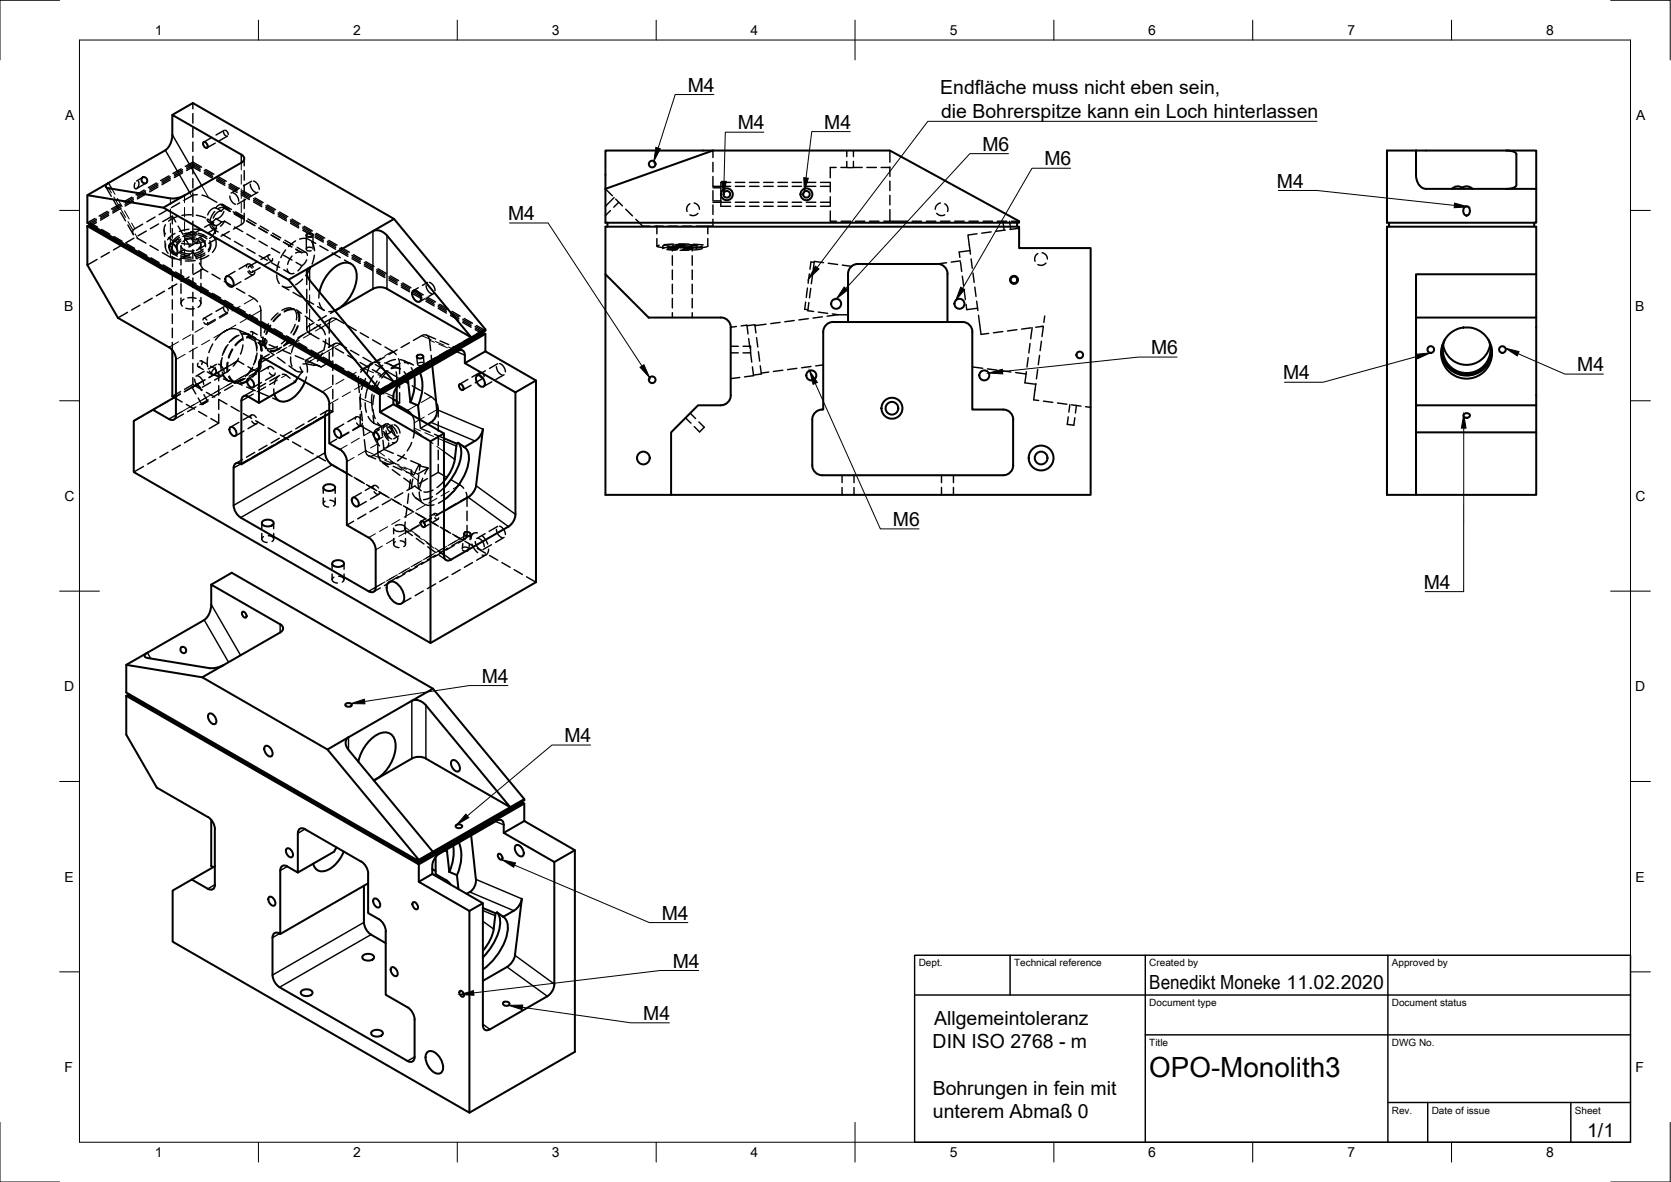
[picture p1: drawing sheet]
<svg xmlns="http://www.w3.org/2000/svg" width="420mm" height="297mm" viewBox="0 0 420 297" stroke-linecap="round" stroke-linejoin="round" font-family="sans-serif">
<defs><g id="words">
<text font-size="7" x="289" y="270.6">OPO-Monolith3</text>
<g font-size="4.9">
<text x="172.9" y="23.1">M4</text>
<text x="236.4" y="23.7">Endfläche muss nicht eben sein,</text>
<text x="236.6" y="29.5">die Bohrerspitze kann ein Loch hinterlassen</text>
<text x="185.5" y="32.5">M4</text>
<text x="207.2" y="32.4">M4</text>
<text x="247" y="37.9">M6</text>
<text x="262.6" y="41.6">M6</text>
<text x="321.1" y="47.2">M4</text>
<text x="127.8" y="55.3">M4</text>
<text x="289.4" y="89">M6</text>
<text x="322.6" y="95.4">M4</text>
<text x="396.6" y="93.3">M4</text>
<text x="224.5" y="132.2">M6</text>
<text x="358" y="148">M4</text>
<text x="121.1" y="171.6">M4</text>
<text x="141.9" y="186.5">M4</text>
<text x="166.4" y="231.1">M4</text>
<text x="169.1" y="243.2">M4</text>
<text x="289" y="248.5">Benedikt Moneke 11.02.2020</text>
<text x="161.8" y="256.3">M4</text>
<text x="234.9" y="257.5">Allgemeintoleranz</text>
<text x="234.5" y="263.4">DIN ISO 2768 - m</text>
<text x="234.5" y="275.2">Bohrungen in fein mit</text>
<text x="234.6" y="281.1">unterem Abmaß 0</text>
<text x="399.1" y="285.7">1/1</text>
</g>
<g font-size="3.5">
<text x="39" y="8.8">1</text>
<text x="88.8" y="8.8">2</text>
<text x="138.8" y="8.8">3</text>
<text x="188.7" y="8.8">4</text>
<text x="238.8" y="8.8">5</text>
<text x="288.7" y="8.8">6</text>
<text x="338.8" y="8.8">7</text>
<text x="388.8" y="8.8">8</text>
<text x="16.4" y="30.2">A</text>
<text x="411.4" y="30.2">A</text>
<text x="16.2" y="78">B</text>
<text x="411.2" y="78">B</text>
<text x="16.2" y="125.9">C</text>
<text x="411.2" y="125.9">C</text>
<text x="16.2" y="173.7">D</text>
<text x="411.2" y="173.7">D</text>
<text x="16.2" y="221.6">E</text>
<text x="411.2" y="221.6">E</text>
<text x="16.2" y="269.4">F</text>
<text x="411.2" y="269.4">F</text>
<text x="39" y="290.8">1</text>
<text x="88.8" y="290.8">2</text>
<text x="138.8" y="290.8">3</text>
<text x="188.7" y="290.8">4</text>
<text x="238.8" y="290.8">5</text>
<text x="288.7" y="290.8">6</text>
<text x="338.8" y="290.8">7</text>
<text x="388.8" y="290.8">8</text>
</g>
<g font-size="2.5">
<text x="231" y="242.9">Dept.</text>
<text x="255" y="242.9">Technical reference</text>
<text x="289" y="242.9">Created by</text>
<text x="350" y="242.9">Approved by</text>
<text x="289" y="252.8">Document type</text>
<text x="350" y="252.8">Document status</text>
<text x="289" y="262.9">Title</text>
<text x="350" y="262.9">DWG No.</text>
<text x="350" y="279.9">Rev.</text>
<text x="360" y="279.9">Date of issue</text>
<text x="396" y="279.9">Sheet</text>
</g>
</g></defs>
<!-- layer: Sichtbar -->
<g fill="none" stroke="#000" stroke-width=".51">
<path d="M43.3 28.9l5.2-3 50.6 29.1 22.9 27.8v.3l-26.5 15.2v.5M51.2 35.7a.97 .97 0 0 1 .9 1.4 .97 .97 0 0 1-.9-1.4zM179.3 37.8h-27.1v9.7M179.3 37.8h44.5l32.4 17.8v.4h-104v-8.5M179.3 37.8l-27.1 9.7M348.7 37.8h7.3v6.1a3.2 3.2 0 0 0 2.5 3.6h27.8v8.5h-37.6zM356 37.8h22.8M378.8 37.8a2.74 2.74 0 0 1 2.5 .9v7.8a2.34 2.34 0 0 1-2.5 1M378.8 37.8h7.5v9.7M22 49.1l19.1 3.1 5.3-3.1M22 56.8l73.5 42.4v4.4l12.7 7.3v50.7l-74.6-43v-12.8l4.8-2.8 4.1 2.3a1.06 1.06 0 0 0 1.2 .1 1.06 1.06 0 0 0 .5-1.1l.1-14a3.9 3.9 0 0 0-1.8-3l-12.8-7.4-7.7-13.3zM22 56.8l.7-.4v.4l72.8 42"/>
<path d="M27.3 46l-.3 .2a.6 .6 0 0 0-.4 .7 .6 .6 0 0 0 .7 .4l15.5 2.6a6.4 6.4 0 0 0 3.6-.8M35.7 44.8a.76 .76 0 0 1 1.2 .2 .76 .76 0 0 1-.7 1 .94 .94 0 0 1-.5-1.2zM46.4 49.1l14.3-8.2a1.08 1.08 0 0 0 .7-1 1.08 1.08 0 0 0-.7-1.1l-17.4-9.9v5a5 5 0 0 1-1.7 3.9l-19.6 11.3v6.9l73.5 42.3v-.2l-22.9-27.8-31.5-18.1M77.1 58.9l.4-.2h.7l.5 .4a.97 .97 0 0 1-1.7 0zM93.8 58.1a3 3 0 0 1 3.5 1.1l21.2 25.6 3.5-2M93.8 58.1l-21.2 12.2M99.1 55l-5.3 3.1M152.7 56v1M255.7 56v1M348.7 57h37.6v11.9h-30.3v55.5h-7.3zM349.2 56v1M365.1 47.5a2.01 2.01 0 0 1 2.6-.3 2 2 0 0 1 2.5 .3"/>
<path d="M368.2 52.1a.87 .87 0 0 1 1.1-.1 .87 .87 0 0 1 .3 1.1 .87 .87 0 0 1-.8 1.1 .87 .87 0 0 1-.9-1.1zM385.8 56v1M42.7 61.4a1.28 1.28 0 0 1 1.7 1 .9 .9 0 0 1 .3 .9 .9 .9 0 0 1-.8 .6 1.95 1.95 0 0 1-1.2-2.5zM56.9 69.5a1.28 1.28 0 0 1 1.7 1 .9 .9 0 0 1 .2 1 .9 .9 0 0 1-.8 .6 1.95 1.95 0 0 1-1.1-2.6zM77.9 67.3a2.06 2.06 0 0 0 0 3.1l21.2 25.6M80.3 73.4a9.9 9.9 0 0 1 5.7-7.2 2.83 2.83 0 0 1 3.7 3.3 10.3 10.3 0 0 1-5.5 8.5M84.2 78.1l9.6-5.5a3.9 3.9 0 0 1 3.5 0l21.2 12.2-19.4 11.2M103.8 73.1a1.38 1.38 0 0 1 1.9 1.1 .96 .96 0 0 1 .2 1 .96 .96 0 0 1-.8 .7 2.08 2.08 0 0 1-1.3-2.8zM152.2 68.9l10.9 10.9h18.1M181.2 79.8a2.48 2.48 0 0 1 2.5 2.5v17a2.54 2.54 0 0 1-2.5 2.6h-5.7l-6.8 6.8v15.7h105.5v-62.1h-18v-5.3h-104v67.4h16.5M386.3 68.9v10.9h-30.3M386.3 79.8v44.6h-30.3"/>
<path d="M43.3 88v11.6l.5 .3M44.2 99.6l-5.8 3.4M62.4 95.2a1.45 1.45 0 0 1 1.2 2.2 1.45 1.45 0 0 1-1.2-2.2zM74.8 94.9l-.6 1.1-9.1 5.2M76.7 96a7.6 7.6 0 0 1-5.2 4.9 2.24 2.24 0 0 1-2.5-1.9M81 98.5l-14.1-8.2a1.1 1.1 0 0 0-1.3-.1 1.1 1.1 0 0 0-.5 1.2v9.8l-2.6-1.5a1.08 1.08 0 0 0-1.3-.1 1.08 1.08 0 0 0-.5 1.1M81 98.5a3.8 3.8 0 0 1 1.8 3v9.9l2.6 1.6M95.5 98.8l25.8-14.9v-.4l.7 .4v4.4l12.8 7.3v50.7l-26.6 15.3M99.1 96l-3.6 2.1M99.8 97.4v4.2l2.9 1.7 .8 .9M100.1 97l15-8.8a1.09 1.09 0 0 1 1.3-.1 1.09 1.09 0 0 1 .5 1.1v2.1l12.7 7.3v30.7a3.9 3.9 0 0 1-1.8 3l-14.4 8.3a1.09 1.09 0 0 1-1.2 .2 1.09 1.09 0 0 1-.6-1.2v-30.7l-12.7-7.3 .1-2.8 .5-1.2zM102.6 95.4l.6 5.7"/>
<path d="M104.2 94.5a11.6 11.6 0 0 1-1 6.6M104.8 89.4a.88 .88 0 0 1 .9-.3 .88 .88 0 0 1 .7 .7 .93 .93 0 0 1-1.6-.3zM105.6 93.7a10.3 10.3 0 0 1-.5 8.2M108.7 91.9l1.2 11a3.6 3.6 0 0 1-2.4 3.7M115.6 96.6a.97 .97 0 0 1 .8 1.4 .97 .97 0 0 1-.8-1.4zM119.9 94.5a1.38 1.38 0 0 1 1.8 1 .96 .96 0 0 1 .3 1 .96 .96 0 0 1-.9 .7 2.08 2.08 0 0 1-1.2-2.7zM122 83.9l-26.5 15.3M122 88.3l-5.1 3M134.8 95.6l-5.2 3M213.2 80.9h25M242 80.9h-3.8v-12.1a2.47 2.47 0 0 0-2.5-2.5h-20a2.47 2.47 0 0 0-2.5 2.5v12.1h-3.7a2.47 2.47 0 0 0-2.5 2.5v19.5a2.53 2.53 0 0 0-2.8 2.5v11.5a2.51 2.51 0 0 0 2.5 2.5h45.5a2.51 2.51 0 0 0 2.6-2.5M242 80.9a2.51 2.51 0 0 1 2.5 2.5"/>
<path d="M244.5 83.4v19.5h7.7a2.51 2.51 0 0 1 2.6 2.5M362.4 88.4a6.4 6.4 0 0 0 6.4 6 6.4 6.4 0 0 0 6.4-6M362.5 87.9a6.3 6.3 0 0 0 6.3 6.1 6.3 6.3 0 0 0 6.2-6.1M362.6 86.8a6.2 6.2 0 0 0 6.2 7.4 6.2 6.2 0 0 0 6.1-7.4M362.9 86.7a6 6 0 0 0 5.9 5 6 6 0 0 0 5.9-5M363.3 85.3a6 6 0 0 0 5.5 8.5 6 6 0 0 0 5.4-8.5M57.9 107.3a1.45 1.45 0 0 1 1.3 2.2 1.45 1.45 0 0 1-1.3-2.2zM58.7 117.6v9.4M60.7 100.7v16a1.11 1.11 0 0 0-1.3-.3 1.11 1.11 0 0 0-.6 1.2M81.7 104.6v9.2a3.9 3.9 0 0 0 1.8 3M82.8 104l-22.1 12.7M83.5 116.8l3.7 2.2"/>
<path d="M84.3 107.8a1.45 1.45 0 0 1 1.3 2.2 1.45 1.45 0 0 1-1.3-2.2zM85.5 112.9a3.9 3.9 0 0 1 1.7 3.1M87.2 116v16l5.5 3.1a3.8 3.8 0 0 1 1.8 3.1v9.4a1.08 1.08 0 0 1-.5 1.1 1.08 1.08 0 0 1-1.3-.1l-32.2-18.5a4 4 0 0 1-1.7-3.1M94.1 108.7a1.16 1.16 0 0 1 1 1.7 1.16 1.16 0 0 1-1-1.7zM98.9 101.6l-3.4 2M98.9 100.3l.9 .5M103.2 101.1l1.9 .8M105.1 101.9l.4 3.5M111.6 110.1l3.2 1.4M111.6 108.9l-3.4 2M114.4 115.4a11 11 0 0 1-2.7 5.5M115.2 111.3a5.7 5.7 0 0 1 .1 5.7 16.9 16.9 0 0 1-3.6 5.6"/>
<path d="M116.5 112.2l.3 .1M116.8 112.4l2.6-1.6a4.4 4.4 0 0 0 2-2.9l-1.7 14.2M116.8 112.4l-1.6-1.1-.4 .2-.5 4M116.8 112.4a3.9 3.9 0 0 1 1 4.1 16 16 0 0 1-6.1 9.1M254.7 105.4v11.5M356 101.9h30.3M356 108.7h30.3M368.2 104l.6-.2a.62 .62 0 0 1 .8 .6 .62 .62 0 0 1-.8 .6 .59 .59 0 0 1-.7-.3 .59 .59 0 0 1 .1-.7zM66 131.1a1.95 1.95 0 0 1 2.8 .2 1.29 1.29 0 0 1-1.7 1 .9 .9 0 0 1-1-.3 .9 .9 0 0 1-.1-.9zM81.5 122.1a1.95 1.95 0 0 1 2.8 .3 1.29 1.29 0 0 1-1.7 1 .9 .9 0 0 1-1-.3 .9 .9 0 0 1-.1-1zM88.7 125.1a1.45 1.45 0 0 1 1.3 2.1 1.45 1.45 0 0 1-1.3-2.1zM105.9 131a.97 .97 0 0 1 .8 1.4 .97 .97 0 0 1-.8-1.4z"/>
<path d="M116.7 134a.87 .87 0 0 1 1-.3 .87 .87 0 0 1 .6 .8 .87 .87 0 0 1-1 .3 .87 .87 0 0 1-.6-.8zM119.7 122l-.3 1.1-1.2 1.5-6.6 3.8M53.1 146.9l5.2-3 50.6 29.2 22.9 27.7v.3l-26.5 15.3v.4l-72.9-41.9v-.5l-.7 .5M61 153.7a.97 .97 0 0 1 .8 1.5 .97 .97 0 0 1-.8-1.5zM70.4 158.9l-14.2 8.3M70.5 158.9a1.06 1.06 0 0 0 .7-1 1.06 1.06 0 0 0-.8-1l-17.3-10v5a5 5 0 0 1-1.7 3.9l-19.7 11.3v6.9l73.6 42.4v-.3l-23-27.8-31.4-18.1M83.7 141.2a1.95 1.95 0 0 1 2.8 .3 1.29 1.29 0 0 1-1.7 1 .9 .9 0 0 1-1-.3 .9 .9 0 0 1-.1-1zM97.5 146.6a1.88 1.88 0 0 1 2.9 .6l.8 1.1a2.64 2.64 0 0 1-.2 3.4 2.63 2.63 0 0 1-3-1.6l-.3-.5a3.3 3.3 0 0 1-.2-3zM31.7 167.1l19.2 3.1 5.3-3M31.7 174.9l73.6 42.3v4.4l12.7 7.3v50.7l-74.6-42.9v-12.9l4.8-2.8 4.1 2.4M31.7 174.9v9.7l7.7 13.3 12.9 7.4M37.1 164l-.3 .2a.6 .6 0 0 0-.4 .8 .6 .6 0 0 0 .7 .4l15.5 2.5a6.4 6.4 0 0 0 3.6-.7"/>
<path d="M45.5 162.8a.76 .76 0 0 1 1.2 .3 .76 .76 0 0 1-.7 1 .94 .94 0 0 1-.5-1.3zM52.5 179.4a1.28 1.28 0 0 1 1.7 1 .9 .9 0 0 1 .3 1 .9 .9 0 0 1-.8 .6 1.95 1.95 0 0 1-1.2-2.6zM86.9 177l.4-.3h.7l.5 .4a.97 .97 0 0 1-1.7 0zM103.5 176.1a3.1 3.1 0 0 1 3.6 1.1l21.2 25.6 3.5-2M108.9 173.1l-21.3 12.2M66.6 187.5a1.28 1.28 0 0 1 1.7 1 .9 .9 0 0 1 .3 1 .9 .9 0 0 1-.8 .6 1.95 1.95 0 0 1-1.2-2.6zM87.6 185.3a2.07 2.07 0 0 0 0 3.1l21.2 25.6M87.6 185.3l-5.3 3M90.1 191.4a9.9 9.9 0 0 1 5.7-7.2 2.83 2.83 0 0 1 3.7 3.3 10.3 10.3 0 0 1-5.5 8.6M103.5 190.6l-9.5 5.5M103.6 190.6a3.9 3.9 0 0 1 3.5 0M107.1 190.6l21.2 12.2-19.5 11.2"/>
<path d="M113.6 191.1a1.38 1.38 0 0 1 1.8 1.1 .96 .96 0 0 1 .3 1 .96 .96 0 0 1-.8 .7 2.08 2.08 0 0 1-1.3-2.8zM52.3 205.3a3.9 3.9 0 0 1 1.7 3.1M53.1 206.1v11.5l.5 .3M54 208.4v13.9M54 217.7l-5.8 3.3M72.2 213.2a1.45 1.45 0 0 1 1.2 2.2 1.45 1.45 0 0 1-1.2-2.2zM74.9 209.4v9.9l-2.6-1.6a1.1 1.1 0 0 0-1.3-.1 1.1 1.1 0 0 0-.5 1.2v15.9a1.1 1.1 0 0 0-1.3-.3 1.1 1.1 0 0 0-.7 1.2M74.9 209.4a1.07 1.07 0 0 1 .5-1.2 1.07 1.07 0 0 1 1.3 .2l14.1 8.1a3.8 3.8 0 0 1 1.8 3.1v9.9l2.6 1.5a3.9 3.9 0 0 1 1.8 3v16l5.5 3.1a3.9 3.9 0 0 1 1.8 3.1l-.1 9.4a1.08 1.08 0 0 1-.5 1.2 1.08 1.08 0 0 1-1.2-.2l-32.2-18.5a4 4 0 0 1-1.8-3.1v-9.4M84.6 213l-.6 1-9.1 5.3M86.4 214a7.6 7.6 0 0 1-5.2 5 2.24 2.24 0 0 1-2.5-1.9M105.3 216.8l25.8-14.9v-.4l.7 .4v4.4l12.7 7.4v50.6l-26.5 15.3M108.7 219.6l-3.4 2"/>
<path d="M108.7 218.4l.8 .5M108.8 214l-3.5 2.1M109.5 215.4v4.3l3 1.7 .8 .9M109.9 215l15-8.7a1.08 1.08 0 0 1 1.2-.2 1.08 1.08 0 0 1 .6 1.2v2l12.7 7.3v30.7a3.9 3.9 0 0 1-1.8 3.1l-14.4 8.3a1.09 1.09 0 0 1-1.3 .1 1.09 1.09 0 0 1-.5-1.2v-30.6l-12.7-7.4a6.5 6.5 0 0 1 .2-3.1zM112.3 213.5l.1 .6M112.4 214l.6 5.1M113 219.1l1.9 .8 .4 3.5M113.9 212.6a11.6 11.6 0 0 1-.9 6.5M114.6 207.4a.9 .9 0 0 1 1.6 .4 .93 .93 0 0 1-1.6-.3zM115.4 211.7a10.3 10.3 0 0 1-.5 8.2M118.5 209.9l1.2 11.1M125.3 214.6a.97 .97 0 0 1 .9 1.4 .97 .97 0 0 1-.9-1.4z"/>
<path d="M129.7 212.5a1.38 1.38 0 0 1 1.8 1 .96 .96 0 0 1 .3 1.1 .96 .96 0 0 1-.9 .6 2.08 2.08 0 0 1-1.2-2.7zM131.8 201.9l-26.5 15.3M131.8 206.3l-5.1 3M144.5 213.7l-5.1 2.9M54 222.3a1.08 1.08 0 0 1-.5 1.2 1.08 1.08 0 0 1-1.2-.2M67.7 225.4a1.45 1.45 0 0 1 1.3 2.2 1.45 1.45 0 0 1-1.3-2.2zM91.5 222.6v9.2M91.5 231.8a3.9 3.9 0 0 0 1.8 3.1l3.7 2.1M92.6 222l-22.1 12.7M94.1 225.8a1.45 1.45 0 0 1 1.2 2.2 1.45 1.45 0 0 1-1.2-2.2zM103.9 226.7a1.16 1.16 0 0 1 1 1.8 1.16 1.16 0 0 1-1-1.8zM119.7 221a3.6 3.6 0 0 1-2.4 3.6"/>
<path d="M121.4 228.2l3.2 1.3M121.4 227l-3.4 1.9M125 229.3l-.4 .2-.1 .6a14.8 14.8 0 0 1-.9 5.4l-1.2 2.1-1 1.3M125 229.3l1.6 1.1M125 229.3a5.7 5.7 0 0 1 .1 5.7 16.9 16.9 0 0 1-3.7 5.6M126.3 230.2l.3 .2M126.6 230.4l2.6-1.5a4.5 4.5 0 0 0 2-3l-1.8 14.7-1 1.6-.9 .8M126.6 230.4a3.9 3.9 0 0 1 1 4.1 16 16 0 0 1-6.2 9.1M75.8 249.1a1.95 1.95 0 0 1 2.8 .2 1.29 1.29 0 0 1-1.7 1 .9 .9 0 0 1-1-.2 .9 .9 0 0 1-.1-1zM91.2 240.2a1.95 1.95 0 0 1 2.8 .2 1.29 1.29 0 0 1-1.7 1 .9 .9 0 0 1-.9-.2 .9 .9 0 0 1-.2-1zM93.5 259.3a1.95 1.95 0 0 1 2.8 .2 1.29 1.29 0 0 1-1.7 1 .9 .9 0 0 1-1-.3 .9 .9 0 0 1-.1-.9zM98.5 243.1a1.45 1.45 0 0 1 1.2 2.2 1.45 1.45 0 0 1-1.2-2.2z"/>
<path d="M115.7 249a.97 .97 0 0 1 .8 1.5 .97 .97 0 0 1-.8-1.5zM126.5 252a.87 .87 0 0 1 1-.3 .87 .87 0 0 1 .6 .8 .87 .87 0 0 1-1 .3 .87 .87 0 0 1-.6-.8zM127.5 243l-6.1 3.5M107.3 264.6a1.88 1.88 0 0 1 2.9 .6l.7 1.2a2.64 2.64 0 0 1-.1 3.3 2.63 2.63 0 0 1-3-1.5l-.3-.6a3.3 3.3 0 0 1-.2-3z"/>
<circle cx="164" cy="41.2" r=".84"/>
<circle cx="182.8" cy="48.8" r=".84"/>
<circle cx="182.8" cy="48.8" r="1.49"/>
<circle cx="202.8" cy="48.8" r=".84"/>
<circle cx="202.8" cy="48.8" r="1.49"/>
<circle cx="210.2" cy="76.3" r="1.26"/>
<circle cx="241.2" cy="76.3" r="1.26"/>
<circle cx="255" cy="70.3" r=".84"/>
<circle cx="255" cy="70.3" r="1.01"/>
<circle cx="164" cy="95.4" r=".84"/>
<circle cx="204" cy="94.3" r="1.26"/>
<circle cx="247.5" cy="94.3" r="1.26"/>
<circle cx="271.5" cy="89.2" r=".84"/>
<circle cx="359.8" cy="87.8" r=".84"/>
<circle cx="368.8" cy="88.7" r="6.4"/>
<circle cx="377.8" cy="87.8" r=".84"/>
<circle cx="161.8" cy="115.1" r="1.6"/>
<circle cx="224.3" cy="102.6" r="1.6"/>
<circle cx="224.3" cy="102.6" r="2.64"/>
<circle cx="261.8" cy="115.1" r="1.6"/>
<circle cx="261.8" cy="115.1" r="3.1"/>
</g>
<!-- layer: Verdeckt -->
<g fill="none" stroke="#000" stroke-width=".36">
<path d="M48.5 39.3v1.4l2.2 1.3M48.5 25.9v1.5M48.5 28.5v2.4M48.5 32.1v2.4M48.5 35.7v2.4M53.3 34.5l-2.1 1.2M54.1 36l-2.1 1.2M56.2 33.1l.3 .8 .5 .3M56.4 32.8l-2.1 1.1M56.6 32.7l.4 .3 .4 .8M57.2 34.2l-2.1 1.2M61.4 39.9v1.8"/>
<path d="M179.3 37.8v1.8M212.9 37.8v1.6M214.6 37.8v1.6M223.8 37.8v3M22.7 56l1.8 1.1M23.9 54.9l-1.9 1.1M24.2 55.9l-1.5 .9M24.2 55.5l-1.5 .9v-.4M24.2 55.1l-1.5 .9M25.6 57.7l2 1.2M26.6 47l1.4 2.3M27 53.1l-2.1 1.2"/>
<path d="M27.3 54.1l-2 1.2M27.3 53.3l-2 1.2M27.3 53.7l-2 1.2M28.6 50.3l1.2 2.1M28.7 59.4l2 1.2M30.1 51.3l-2.1 1.2M30.4 53.4l1.2 2.1M30.4 52.4l-2 1.1M30.4 51.5l-2 1.2M30.4 52l-2 1.1M32.2 56.5l1.3 2.4M33.2 49.6l-2.1 1.1"/>
<path d="M33.5 50.6l-2 1.2M33.5 49.7l-2 1.2M33.5 50.2l-2 1.2M33.7 59.8l-2.1 1.2M34.4 59.8l2.3 1.3M34.8 45.5a1.32 1.32 0 0 1-.8 1.9 1.23 1.23 0 0 1 0-1.5M35.9 56.3l-2 1.2a.97 .97 0 0 0-.3 1.5M35.9 44.6l-1.5 .9M36.3 47.8l-2.1 1.2M36.6 48.8l-2.1 1.2M36.6 48l-2.1 1.2M36.6 48.4l-2.1 1.2"/>
<path d="M36.7 46l-2.3 1.4M36.8 58.1l-2.1 1.2M39 54.5l-2.1 1.2M39.3 46l-2 1.2M39.7 47l-2 1.2M39.7 46.2l-2 1.2M39.7 46.6l-2 1.2M39.9 56.3l-2.1 1.2M40.9 55.7l2.4-1.4v2M41.3 57.8l.1 1.6M41.6 56.5l-.3 1.3 .3 1M42.1 52.8l-2.1 1.1"/>
<path d="M42.4 59.7l2.1 1.2M42.5 44.2l-2.1 1.2M42.8 45.2l-2.1 1.2M42.8 44.4l-2.1 1.2M42.8 44.8l-2.1 1.2M43.3 57.5v2.3M43.3 54.3l.9 1.5M44 58.7l-1.3 .8-.6 .7M44.5 54.4l-2.1 1.2M44.8 56.8l1.2 2.1M45.1 59.2l-1 .7-.8 1M45.1 59.7l-.9 .6-.8 1"/>
<path d="M45.2 51l-2.1 1.2M45.6 42.4l-2.1 1.2M45.9 43.4l-2.1 1.2M45.9 42.6l-2.1 1.2M45.9 43l-2.1 1.2M46.6 59.9l1.2 2.1M46.9 42.8l1.6-.8 1.8 1M46.9 42.4l1.6-.9 1.8 1.1M47.5 57.6l-2.4 .6M47.8 58.9a.74 .74 0 0 1 .6-.7 .74 .74 0 0 1 .8 .4l.3 .4M48.1 58.2l-2.1 1.3M48.1 54l-2.4 .2"/>
<path d="M48.3 59.2a.48 .48 0 0 1 .5-.4 .48 .48 0 0 1 .4 .4M48.5 60a3.3 3.3 0 0 0-2.5 .7M48.5 59.8l.1 .2a.42 .42 0 0 0 .5 .3 .42 .42 0 0 0 .3-.4M48.5 41.1v2.6M48.5 44.9v2.4M48.5 48.5v2.3M48.5 52v2.4M48.5 55.6v2.4M48.5 59.2v2.4M48.5 41.1l1.8 1.1M48.5 41.1l-1.6 .9M48.5 40.7l-1.9 1.1"/>
<path d="M48.6 58.5l-2.4 .3M48.6 58.9l-2.4 .4M48.7 57.6l2.4 .4M49 59.3h-1.1l-1.3 .2M49.1 59.8h-1.2l-1.3 .2M49.4 54.1l2.3 .7M49.6 48.9l-1.1 .2-2.3 1.3M49.8 58.6l1.2 .4 1 .5M49.8 59.1l1.2 .3 1 .6M50.2 59.7a1.93 1.93 0 0 1 1.4 1.8M50.4 57.7l-1.9 1.1M50.8 49l1.3 .5 2.4 1.3"/>
<path d="M51.3 59.1l-2 1.2M51.4 42.8l2 1.2M51.4 43.6l2 1.2M51.4 43.2l2 1.2M51.7 42.6l2.1 1.2M52.2 55l.9 .7 .8 1.1M52.3 58.4l1 .7 .7 .9M52.5 55.8l1.4 .8M52.8 56.4a1.18 1.18 0 0 0 1.7 1.1M53.4 57.5l1.4 .8M53.4 56l-1.9 1.1M53.7 55.9a.64 .64 0 0 0-.5 .6 .64 .64 0 0 0 .5 .7 .4 .4 0 0 0 .5 .2 .4 .4 0 0 0 .2-.6"/>
<path d="M54 53.2l-.7 .9-.4 1.1M54 57.9l-.3 1-1 1M54.1 57.5l.1 1.2M54.3 52.2a2.28 2.28 0 0 0-2.1 1.8M54.3 54.9a1.31 1.31 0 0 1-2.1 .6l-.1-.3M54.3 52.2l1.4 .9 .8-.8M54.3 54.9l1.4 .9M54.3 59.9l.1 1.2M54.3 57.4l-2 1.1M54.5 44.6l2 1.2M54.5 45.4l2 1.2M54.5 45l2 1.2"/>
<path d="M54.6 60l-2.1 1.1M54.8 44.4l2.1 1.2M55.5 51.4l2.1 1.2M55.7 55.8a1.31 1.31 0 0 1-2.1 .5l-.1-.3M55.7 53.1a2.21 2.21 0 0 0-2.1 1.7M55.9 58.9l2 1.2M56 51.4l2.2 1.2M56.3 53.2a2.38 2.38 0 0 1-2 1.7M56.4 52.3l1.4 .8M56.4 52a.89 .89 0 0 0-.7-.8 .89 .89 0 0 0-1 .5l-.4 .5M56.5 52.3l-.6-.2-1 .3M56.5 55.6l-1 1.3"/>
<path d="M56.5 55.6l-.8 .2M56.5 55.6l1.4 .8M56.5 52.3l1.4 .9M57.6 46.4l2 1.1M57.6 47.2l2 1.2M57.6 46.8l2 1.1M57.7 58.2l-2.1 1.2M57.8 49.3a2.31 2.31 0 0 0 1.4 2M57.9 46.2l2.1 1.1M58.6 48.5a2.35 2.35 0 0 1 1.4 2.1M58.6 53.2l2.1 1.2a1.08 1.08 0 0 1 .7 1 1.08 1.08 0 0 1-.7 1l-2 1.2M58.9 53.7l2.1 1.2"/>
<path d="M58.9 57l2.1 1.2M59.2 53.2l2.1 1.2M60.2 47.3l-2.1 1.2M60.7 48.1l2 1.2M60.7 49l2 1.2M60.7 48.6l2 1.1M61 47.9l2.1 1.2M61.4 42.9v2.4M61.4 46.4v2.4M61.4 50v2.4M61.4 53.6v1.8M61.8 50.1l-2.1 1.2"/>
<path d="M62 55.5l2.1 1.2M62.1 58.8l2 1.2M62.3 55l2.1 1.2M62.9 46.3a2.31 2.31 0 0 0 1.5 2.1M63.3 45.5l-2.1 1.2M63.8 45.5a2.29 2.29 0 0 1 1.4 2.1M63.8 49.9l2 1.2M63.8 50.7l2 1.2M63.8 50.3l2 1.2M64.1 49.7l2.1 1.2M64.9 48.3l-2.1 1.2M65.1 57.3l2.1 1.2"/>
<path d="M65.4 56.8l2.1 1.2M66.8 51.7l2.1 1.2M66.8 52.5l2.1 1.2M66.8 52.1l2.1 1.2M67.2 51.5l2.1 1.2M68.2 59l2 1.2M68.2 59.1l2.1 1.2M68.5 58.6l2.1 1.2M70 53.5l2 1.2M70 54.3l2 1.2M70 53.9l2 1.2M70.3 53.3l2.1 1.2"/>
<path d="M73 55.3l2.1 1.2M73 56.1l2.1 1.2M73 55.7l2.1 1.2M73.4 55.1l2.1 1.2M76.1 57.1l2.1 1.1M76.1 57.9l2.1 1.2M76.1 57.5l2.1 1.2M76.5 56.9l2 1.1M77 59.1v3.5M78.7 59.1v3.5M79.2 58.8l2.1 1.2M79.2 59.7l2.1 1.1"/>
<path d="M79.2 59.3l2.1 1.1M79.6 58.6l2.1 1.2M152.2 47.5l1.8 1.7M153.5 52.9l-1.3 1.3M154.4 49.6l-2.2 2.2M154.8 50l1.7 1.7M155.6 50.8l-1.3 1.3M157.3 52.6l1.7 1.7M159.9 55.1l1.7 1.7h1.8M164.6 56.8h.5M165.1 56.8h1.7M165.2 56.8v2"/>
<path d="M165.2 60v1.9M168 56.8h2.3M171.5 56.8h2.4M173.5 51.2a1.56 1.56 0 0 0-.7 1.9M174.5 51a1.6 1.6 0 0 1 1.4 1.6M175.5 53.6a1.59 1.59 0 0 1-2 .4M178 60l-.1 1.9-2.3 .4M178 56.8v2M179.3 55.1v1.7h-4.2M179.3 40.8v2.4M179.3 44.4v2.3M179.3 47.9v2.4"/>
<path d="M179.3 51.5v2.4M179.3 50.8h4.4M179.3 46.8h4.4M179.3 50.5h2M179.3 47.2h2M181.3 49.4v2.4h2.4M183.7 45.8h-2.4v2.4M184.9 50.8h2.4M184.9 46.8h2.4M184.9 45.8h2.4M184.9 51.8h2.4M188.5 50.8h2.3"/>
<path d="M188.5 46.8h2.3M188.5 45.8h2.3M188.5 51.8h2.3M192 50.8h2.4M192 46.8h2.4M192 45.8h2.4M192 51.8h2.4M195.6 50.8h2.4M195.6 46.8h2.4M195.6 45.8h2.4M195.6 51.8h2.4M199.2 50.8h2.3"/>
<path d="M199.2 46.8h2.3M199.2 45.8h2.3M199.2 51.8h2.3M202.8 50.8h2.3M202.8 46.8h2.3M202.8 45.8h2.3M202.8 51.8h2.3M206.3 45.8l2.5 .1v2.3M206.3 50.8h2.5M206.3 46.8h2.5M206.3 51.8h2.5M208.8 49.4v2.4"/>
<path d="M208.8 53v2.6h1.5M210.2 42.1h-1.4v2.6M211.4 42.1h1.5M211.5 55.6h2.4M212.9 42.1h1.7M212.9 40.6v1.5M214.6 40.6v1.5M214.6 42.1h2.2M215.1 55.6h2.3M218 42.1h2.4M218.6 55.6h2.4M221.6 42.1h2.2"/>
<path d="M222.2 55.6h1.6M223.8 55.6h4.4M223.8 41.9v2.4M223.8 45.5v2.4M223.8 49.1v2.4M223.8 52.7v2.9M229.3 55.6h2.4M232.9 55.6h2.4M235.5 53.6a1.59 1.59 0 0 0 2.1 .4M236.5 51a1.6 1.6 0 0 0-1.3 1.6M236.5 55.6h2.4M237.6 51.2a1.56 1.56 0 0 1 .7 1.9"/>
<path d="M240.1 55.6h2.3M243.6 55.6h2.4M245.7 58.7l-2.3 .4 .6 4.8M247.2 55.6h2.4M249.2 58.3l-2.4 .3M250.8 55.6h2.4M252.2 55.6l.3 2.3M252.8 57.8l-2.4 .3M253.9 55.6l.2 2M254.3 55.6h1.9M256.2 57.4l-2.3 .3M24.4 65.2l-2.4 1.4"/>
<path d="M27.5 63.4l-2.1 1.2M30.6 61.6l-2.1 1.2M31.7 61.2l2.1 1.2M32.1 78.5l-2.4 1.4M34.8 63l2.1 1.2M35.2 76.7l-2.1 1.2M37.7 61.7l2.1 1.2M38 64.8l2 1.2M38.3 74.9l-2.1 1.2M40.8 63.5l2.4 1.3 .8 .2M41 66.6l2.1 1.2M41.4 73.2l-2.1 1.1"/>
<path d="M41.5 60.6l.1 1.5M41.7 61.3v1.3l.6 1M43.1 61.9v.5M43.1 62l.4 1 1.1 .9M43.2 62.5l.3 .9 1.1 1M43.2 64.4l2.2 1M43.3 61v2.4M43.3 64.6v2.4M43.3 68.2v2.4M43.3 71.8v2.3M43.3 75.3v2.4M43.3 78.9v2.4"/>
<path d="M44.1 68.4l2.1 1.1M44.4 61.8v.5M44.4 71.4l-2 1.2M44.9 60.1l-2.1 1.2M45.3 63.1l.8 .5 1.5 .2M45.3 63.6l.8 .4 1.5 .3M45.4 60.1l-.8 .9-.2 .6 .1 .6M45.5 60.5l-.9 .9-.2 .7 .1 .6M45.5 61.7v1.3M45.5 64.2v2.4M45.5 67.8v2.3M45.5 71.3v2.4"/>
<path d="M45.5 74.9v1.3M45.6 61.9a2.55 2.55 0 0 0 3.2 1.1M45.7 61.2l2.4 .1M45.7 64.4l2.4 .2M45.7 64.8l2.4 .3M46.2 75.2a1.04 1.04 0 0 0-.4 1.7M46.4 62.7l-2.1 1.2M46.7 77.5l1.3 .2 .8-.1M47.2 74.9l1.1-.1 1 .2M47.2 70.1l2.1 1.2M47.6 69.6l-2.1 1.2M48.2 60.1a.96 .96 0 0 0 .7 .7 .96 .96 0 0 0 1-.3v-.3"/>
<path d="M48.4 63.5l-2.3 1.3-.9 .2M48.4 63l1.2 2.1M48.5 62.7v2.4M48.5 66.3v2.4M48.5 69.9v2.4M48.5 73.5v2.3M48.5 77v2.4M49.1 65.5l-2.5 .1M49.6 60.8l-2.1 1.3M49.7 60.3a1.17 1.17 0 0 1 .8 1 1.17 1.17 0 0 1-.5 1.1M50.1 66.1l.9 1.5-2.4 1.4M50.2 75.5a1.02 1.02 0 0 1-.4 1.7"/>
<path d="M50.3 60.1a1.88 1.88 0 0 1 1.4 1.9M50.3 71.9l2.1 1.2M50.5 61.4v1.5M50.5 64.1v2.3M50.5 67.6v2.4M50.5 71.2v2.4M50.5 74.8v1.4M51 67.6l1.3 .7M51.1 62.6l-.9 .7-1.3 .4M51.1 63.1l-.9 .6-1.3 .5M51.5 61.7l-2.1 1.2M51.5 63.6l-2.2 .9"/>
<path d="M51.5 64l-2.2 .9M51.6 61.3l.1 .4M51.7 60.5l-2.4 .7M52.5 64.2l-2.2 1M52.7 60.5l.2 1.2-.5 1.1M52.8 61l.1 1.2-.5 1M52.9 61.2l.1 .4M53.3 78.8l-2.1 1.2M53.3 68.9l2.1 1.2M53.4 73.7l2.1 1.2M54.4 61.2l-.2 .9-.8 1.3M56.2 77.4l.3 .8 .5 .3"/>
<path d="M56.4 70.7l2.1 1.2M56.4 77.1l-2.1 1.1M56.5 75.5l2.1 1.2M56.6 77l.4 .3 .4 .8M57.2 78.5l-2.1 1.2M59 60.7l2 1.2M59.1 68.2l-2.1 1.2M59.5 72.5l2.1 1.2M59.6 77.3l2.1 1.2M60.6 70.8l-2.2 1.2M62 67.1a.73 .73 0 0 1 .5-.8 .73 .73 0 0 1 .9 .4l.3 .4M62.1 62.5l2 1.2"/>
<path d="M62.3 66.4l-2.2 1.2M62.3 68.2a.96 .96 0 0 0 .8 .8 .96 .96 0 0 0 .9-.4l.1-.3M62.4 67.3a.48 .48 0 0 1 .5-.4 .48 .48 0 0 1 .5 .5M62.6 74.3l1.5 .9 .6 .6M62.6 68h.1a.46 .46 0 0 0 .4 .5 .46 .46 0 0 0 .5-.5M62.7 79.1l2.1 1.1M63.8 69l-2.2 1.2M64.6 65.8l-2 1.2M65.2 60.6l2 1.2M65.2 64.2l2 1.2M65.3 76.8l.3 .9v3.1M65.4 67.3l-2 1.1"/>
<path d="M67.6 64.1l-2 1.1M67.9 64.1a.62 .62 0 0 0-.6 .5 .62 .62 0 0 0 .5 .7 .4 .4 0 0 0 .5 .3 .4 .4 0 0 0 .2-.6M68.2 62.4l2.1 1.1M68.3 66l2 1.2M68.4 65.5l-2 1.2M69.6 69.1l.2 1.2 .4 .9M69.9 78.7l-1.7 1.7M70.1 65.8l-.5 2.2M70.5 78.9l-1.8 1.8M70.5 79.1l-1.7 1.7M71 71.9l1.6 1M71.1 72l1 .2 1.2-.2"/>
<path d="M71.2 60.8l2.1 1.2M71.3 64.2l2.1 1.1M71.3 60.9l2.1 1.2M71.4 67.8l1.4 .9M71.6 60.4l2.1 1.2M71.8 62.8l-1.2 1.9M72.2 67.6a1.18 1.18 0 0 0 1.7 1.1M73.2 77.4l-1.1 .1-1.2 .5M73.4 64.4l-.6 .9-.5 1.1M73.7 73.5l2 1.2M73.8 77.8l-1.1 .1-1.2 .5M73.9 77.7l.5 .4"/>
<path d="M73.9 77.6h-.9l-1.5 .6M74.2 78l.3 .7v1.7M74.3 60.5l-1.7 1.5M74.3 63.6l1.1-.3 .5 .2a.83 .83 0 0 1 .9-.1 .83 .83 0 0 1 .5 .8M74.4 62.6l1.5 .9M74.4 65.9l1.5 .9M74.6 77.9l1.2 .8M74.7 62.2l2.2 1.2M74.8 78.4l.4 1.2-.1 1.2M74.9 78.2l.4 .9v1.6M75.3 60.1l1-.2 1.3 .2M75.9 66.8l-1 1.3"/>
<path d="M76.1 70.2l-1.8 1.4M76.7 79.4l2 1.4M76.8 75.3l2 1.1M77.1 65.3l-.5 .8-.7 .7M77.1 68.6v2.9M77.1 72.7v2.4M77.1 76.3v2.4M77.1 79.8v3M77.7 60.2l1.7 1M78 67.4l-1.2 1.9M78.3 62.2l-.4-.1a.53 .53 0 0 0-.7 .2 .53 .53 0 0 0 .2 .7h.8M78.4 60.9l.6 1.1 .1 1"/>
<path d="M79 64.1l-.5 2.2M80.3 76.1l.5 1.2 .8 .7-1.7-.9M80.3 73.4l-.1 1.5M80.4 61.8l2.1 1.2M82.1 79.3l-2.1 1.2M82.3 60.6l2.1 1.2M82.3 61.4l2.1 1.2M82.3 61l2.1 1.2M82.7 60.4l2.1 1.2M83.5 63.5l2.1 1.3M84.2 78l-1.5 .3M84.2 78.1l-1.1 .6"/>
<path d="M85.4 62.4l2.1 1.2M85.4 63.2l2.1 1.2M85.4 62.8l2.1 1.2M85.8 62.2l2 1.2M86.6 65.3l1.7 1M88.5 64.2l2.1 1.2M88.5 65l2.1 1.2M88.5 64.6l2.1 1.2M88.9 64l2 1.2M91.6 66l2.1 1.2M91.6 66.8l2.1 1.2M91.6 66.4l2.1 1.2"/>
<path d="M92 65.8l2 1.2M94.7 67.8l2.1 1.1M94.7 68.6l2.1 1.2M94.7 68.2l2.1 1.1M95.1 67.5l2 1.2M97.8 69.5l2.1 1.2M97.8 70.4l2.1 1.2M97.8 69.9l2.1 1.2M98.2 69.3l2 1.2M100.9 71.3l2.1 1.2M100.9 72.1l2.1 1.2M100.9 71.7l2.1 1.2"/>
<path d="M101.3 71.1l2 1.2M104 73.1l2.1 1.2M104 73.9l2.1 1.2M104 73.5l2.1 1.2M104.4 72.9l2 1.2M105.2 72.3l-1.3 .7M106.8 75.1l-1.3 .7M107.1 74.9l2.1 1.2M107.1 75.7l2.1 1.2M107.1 75.3l2.1 1.2M107.1 71.7a2.31 2.31 0 0 0 1.5 2.1M107.4 74.7l2.1 1.2"/>
<path d="M107.5 71l-1.3 .7M107.9 71a2.29 2.29 0 0 1 1.5 2M109.1 73.8l-1.3 .7M110.2 76.7l2 1.2M110.2 77.5l2 1.2M110.2 77.1l2 1.2M110.6 76.5l2 1.1M113.3 78.5l2.1 1.1M113.3 78.9l2.1 1.2M113.3 79.3l2.1 1.2M113.6 78.2l2.1 1.2M165.7 61.6l-.5 .3 1.7 .4"/>
<path d="M167.7 62.7l2.2 .2M167.7 62.1l2.2 .2M168.2 62.3l2.4 .1M168.8 61.5l-2 .3-.2 .1v.5l2.2-.3M169.1 61.9v1.2M169.1 64.3v2.4M169.1 67.8v2.4M169.1 71.4v2.4M169.1 75v2.4M169.1 78.6v1.2M169.4 61.3l-2.5 .2M170.3 62.2l-2.4-.3 .1 .6 2.3 .2"/>
<path d="M170.6 61.3h2.5M171.6 61.5l-2.5 .1M172.1 62h-2.2M172.1 61.4l-2.2 .1M172.7 61.7h-2.6M172.8 61.6l2.4 .3v.5l-2.4-.2M173.2 62.9h-2.2M173.2 62l2.3 .2M173.2 62.3h-2.2M173.2 61.5l2.3 .1M174 61.8l-1.6 .3-3.1-.1M174 62.7l-2.4 .1"/>
<path d="M174 62.1l-4.9 .1M174.1 61.9v1.2M174.1 64.3v2.4M174.1 67.8v2.4M174.1 71.4v2.4M174.1 75v2.4M174.1 78.6v1.2M174.3 62.2l2.2-.3v.5l-.2 .2-2 .2M174.3 62.4h-2.4M174.3 61.4l2.5 .1M202.6 75.9l-.3 1.8 .9 .1M203 72.4l-.3 2.3"/>
<path d="M203.4 76l-.3 2.1 1.5 .2M203.5 68.8l-.3 2.4M203.9 72.5l-.4 2.4M204.3 68.9l-.3 2.4M204.7 65.9l-.8-.1-.2 1.9M205.7 78.4l2.4 .3M206.8 79.6l-2.4 .3M207.1 66l-2.4-.3-.2 2.1M208.3 66.2l2.3 .3M209.3 78.9l1.4 .2M210.7 79.1h2.5M210.7 79.1l-2.7 .4"/>
<path d="M211.8 66.6l2.3 .3M235.7 66.3h.1M238 66l-2.3 .3M241.5 65.6l-2.3 .3M241.5 65.9l.3 2.3M242 69.4l.3 2.4M242.4 72.9l.3 2.4M242.9 76.5l.2 1.3 2.7-.3M243.9 63l-2.7 .3 .1 1.4M244.2 65.1l.3 2.3M244.6 68.6l.3 2.4M245.1 72.1l.3 2.4"/>
<path d="M245.6 75.7l.3 2.3M246 79.2l.7 4.8 1.9-.2M261 63.7a1.56 1.56 0 0 0-.7 1.9M262 63.5a1.59 1.59 0 0 1 1.4 1.6M262.7 79.4l-.2 1.6M263 66.1a1.66 1.66 0 0 1-2 .4M43.3 82.5v2.3M43.3 86v2M43.8 99.9l2 1.1M45.3 99l-1.1 .6M45.4 99l-2.1 1.2M45.4 98.4l-2.1 1.2"/>
<path d="M48.3 97.3l1.4-.8zM48.3 97.3l.9 1.7M48.4 97.2l-2 1.2M48.5 97.2l-2.1 1.2M48.5 94.9v1.7l2.4 1.4M48.5 80.6v2.4M48.5 84.2v2.4M48.5 87.7v2.4M48.5 91.3v2.4M48.5 96.6l-2.1 1.2M48.9 95.3a2.31 2.31 0 0 0 1.5 2.1M49.7 96.5l1 1.7"/>
<path d="M49.7 94.5a2.42 2.42 0 0 1 1.5 2.1M49.8 91.3l-.1 .1a.44 .44 0 0 0 0 .6 .44 .44 0 0 0 .5 .1M49.8 92.1l1.3 .8M50.3 90.7a.48 .48 0 0 1 .6 .3 .48 .48 0 0 1-.2 .6M50.7 90.7l1.2 .7M51.1 80.4a.48 .48 0 0 1 .4-.4 .48 .48 0 0 1 .5 .4M51.3 81.1l.1 .1a.42 .42 0 0 0 .5 .3 .42 .42 0 0 0 .3-.4M51.3 99.2l.9 1.6M51.3 93.3l-2 1.2M51.5 95.5l-2.1 1.2M51.9 98.6l2.1 1.2M52.1 93.5l1.3 .7"/>
<path d="M52.2 89.8l-.1 1.4 .1 .9M52.6 93.2l1 .9 1 .2M52.9 96.1l-2 1.2M53 92l1.2 .7M53.5 86.5l-1 2.1M53.7 94.2l1.4 .5M53.8 92.8l-.5 .5-.1 .7M54.1 92.3a2.37 2.37 0 0 0 1.4 2.1M54.1 80.3l-2.1 1.2M54.4 92.9l-.1 .7-.5 .5M54.4 91.6l-2 1.1M54.9 91.5a2.35 2.35 0 0 1 1.5 2.1"/>
<path d="M55 93.5v2.2M55 96.9v2.4M55.4 98.7l-2 1.2M55.6 90.5v2.5M55.9 89.9l-.2 2.4M55.9 93.5l.4 .9 .9 1M56 94.2l.7 1 1 .6M56 94.3l-2 1.2M56.1 83.5l1.1-.6-1.6 1-1.5 1.6M56.2 95.2l1.4 .6M56.9 92.4l-4.3 2.5 2-1.2M56.9 87l-1 2.3"/>
<path d="M57.1 91.1v2.4M57.3 91.1v2.3M57.3 86.6l-1.1 2.1M57.5 94.7l.8 1.1 .9 .5M57.7 94.5l.5 .9 1.1 .7M57.7 95.7l1.4 .6M57.7 91.9l-2.1 1.2M57.8 92.9l-2 1.2M58.4 87.7l-1 2.2M58.5 87.8l-.9 2.1M58.5 96.9l-2 1.2M59.2 96l1.7 .8"/>
<path d="M59.3 82.7l-1.1-.1-1 .3M59.5 84.4l-1.9 1.6M59.6 82.7l3 1.3M59.8 90.7l-1.1 .6M59.8 90.7l-1.9 1.1M59.8 90.7l1.5 .9M60 90.1l-1.4 1.9M60.1 84.3l-2 1.3M60.3 83.3l.6 1.1 .2 1.1M60.6 83.9h1.4l1 .4M60.7 95.3l-1.1 .5-1.2 .1M60.9 85.1l-1.8 1.6"/>
<path d="M60.9 85.3l-1.7 1.6M61.1 86.7l-.6 2.3M61.2 95.1l-1.3 .7-1 .2M61.2 84l1.3 .1 .9 .7M61.6 95.1l-2 1.2M62 84.9h1.4l.8 .3M62 97.2l2.2 1M62 84.7l1.4-.1 .9 .4M62.5 83.9v.1a.46 .46 0 0 0-.1 .6 .46 .46 0 0 0 .6 .2M62.5 84.2l1.4 .6M62.5 95.4l-1.2 .7-.9 .1M62.6 84.8l1.2 .7"/>
<path d="M62.6 95.6l-1 .6-1.2 .3M63 83.4a.48 .48 0 0 1 .6 .2 .48 .48 0 0 1-.2 .7M63.2 92.8l-1.6 1.8M63.4 83.4l1.3 .7M63.6 92.3l-1.5 2M63.7 98.2l-2.5 1.4M63.8 85l2.8 1.2M63.9 85.1l.5 1.2 .2 1.2M64.1 85.8l.4 1.3v1.1M64.4 89.4l-.7 2.3M64.5 93.9l-2.1 1.3M64.6 88.7l-.5 2.4"/>
<path d="M64.7 92.7l-1.3 1.9M64.9 86.1l1.2 .8M64.9 92.8l-1.4 2M65 86l.4 .8 .3 1.4M65.1 93.1l-2.4 1.4M65.2 85.9l.5 1.2 .2 1M65.3 98.6l2.2 1M65.6 89.2v2.8a1.07 1.07 0 0 1-.5 1.1 1.07 1.07 0 0 1-1.3-.1l-1.5-.9M65.6 82v2.4M65.6 85.6v2.4M65.7 84.7l1.3 .7M65.7 89.4l-.5 2.3"/>
<path d="M65.7 96.1l-2.1 1.3M65.8 80.8l2.1 1.2M65.9 89.4l-.5 2.3M66.1 84.7v1.4l.4 .9M66.5 85.5l-.5 .5v.6M66.5 85.2v1.5l.4 .9M66.7 85.1v1.4l.4 .9M66.8 87.4l.6 .4M66.8 96.4l-2.1 1.1M67.1 85.6l-.1 .7-.5 .5M67.2 88l1.6 1.1M67.4 92.7a.62 .62 0 0 1 .5-.6 .62 .62 0 0 1 .7 .3l.3 .3"/>
<path d="M67.5 81.4l-1.1 2.1M67.6 86.6l2.2 1M67.7 92.1l-2.2 1.3M67.7 89l-2.1 1.2M67.7 93.7a.81 .81 0 0 0 .6 .6 .81 .81 0 0 0 .9-.3v-.3M68 81.7l-1.2 2.3M68.1 81.8l-1.1 2.2M68.8 97.7l.2 1.3M68.9 82.6l2.1 1.2M68.9 94.3l-2.1 1.2M69.7 89.8l2 1.4M69.8 87.1l-1.5 .5h-.8"/>
<path d="M69.9 94.6l-.6 .8-.3 1.1M70.3 87.7l-1.4 .6h-1M70.3 94.3l-2.5 1.5M70.4 87.5l-1.5 .6h-.8M70.8 87.2l-2.1 1.2M71 88l2.1 .9M71 94.1l.8 .1 1.1 .8M72 84.4l2.1 1.2M72.5 84.7l-1.7 1.7M72.6 91.9l1.6 1.2M73 85.1l-1.7 1.7M73.1 89.7v1.3l.3 1"/>
<path d="M73.1 85.2l-1.7 1.8M73.9 85.5l-2.1 1.1M73.9 95.7l.3 .3M74.1 93l.7 .4h1.3M74.1 86.3l-.8 2.2M74.2 81.5l-1 2.2M74.2 89.4l2.2 .9M74.8 81.9l-1.1 2.2M75 81.9l-1.1 2.2M75.1 86.2l2.1 1.2M75.5 92.2l.6 1.2M76.1 93.4l-1.3 1.5"/>
<path d="M76.2 91.5h1.1l1.6 .3M76.2 84.1l-1.2 1-.8 1M76.9 91.1l-.1-.3a.19 .19 0 0 1 .1-.3 .19 .19 0 0 1 .3 .2l1.3 .5M77 91.3l.3 1v1.2M77 83.7l-2.1 1.2M77.1 94.7l-.4 1.3M77.5 90.8l2.7 1.2M78.2 88l2 1.2M78.4 89.6l-1.6 1M79 81.1a2.94 2.94 0 0 0-1.8 1.3l-.1 .5 .5 .7 2.6 1.5M79 91.7l-.1 .1M79.3 82.3l-2 1.2"/>
<path d="M79.5 91.7l1.2 .5M79.6 81.5l1.2 .9M80.5 82.2a2.28 2.28 0 0 1 1.3 1.9M80.6 81.6l-1.6 .9M81 88.7l-1.2 2.1M81.2 85.7l2.1 1.2M81.3 89.8l2.1 1.1M81.6 87.9l-2.1 1.2M81.9 85.3l-.4 2.3M82.8 88.5v2.5l-2.1 1.2-1-.4h-.8M82.8 84.9v2.4M82.8 91l1.3 .8"/>
<path d="M83.3 80l-1.6 1M83.7 90.7v2.4M83.7 94.3v2.4M83.7 97.9v2.3M84.2 86.3l-1.6 1M84.3 87.5l2.1 1.2M84.4 91.5l2 1.2M85.2 92.4l2 1.2M86.5 81.3l-1.9-1.1a1.08 1.08 0 0 0-1.3-.2 1.08 1.08 0 0 0-.5 1.2v2.5M87.1 87.4l-1.7-.9a1.09 1.09 0 0 0-1.2-.1 1.09 1.09 0 0 0-.5 1.1v2M87.4 89.3l2.1 1.2M87.5 93.3l2 1.2"/>
<path d="M87.5 81.9l2.1 1.1M88.2 88l2 1.2M88.3 94.2l2 1.2M90.2 94.6l-.2 .8 .4 3.2M90.5 99.8l.2 2.4M90.5 91.1l2.1 1.2M90.6 95.1l2 1.2M90.6 83.6l2.1 1.2M90.7 99l-.1 3.9M91.2 89.8l2.1 1.2M91.4 96l2 1.2M91.9 95.1l-1 2.8"/>
<path d="M92.4 97.7l-.5 2.3M93 91.6l.8-.5zM93 91.6l-.8 2.4M93.6 99.1l-.2 1.6 .3 2.6M93.6 92.9l2.1 1.2M93.6 91.5l-2.3 1.4-.6 .6M93.7 96.9l1.8 1M93.7 85.4l2.1 1.2M93.9 94.5l-1.1 2.1M94.1 99.3l-.4 2.4M94.4 91.6l2 1.2M94.5 97.8l2 1.2"/>
<path d="M94.8 95.7l-.9 2.2M95.4 96l-1 2.2M95.5 91.1h-1.7M95.5 97.9v.2M96.2 91.8l-1.6 1.7M96.7 91.2l1.5 .5 .9 .7M96.7 94.7l2.4 1.3M96.7 89.7l-2 1.2M96.8 87.2l2.2 1.3 .6 .6M97.1 97.1l-1.6 .8M97.3 93.2l-1.8 1.6M97.5 93.4l2 1.2"/>
<path d="M97.5 93.2l-1.5 1.8M97.6 99.6l1.3 .7M97.9 91.6l2.7 1.1M98.3 92.7l1.2-.2 1.1 .2M99.4 90.3l-2.2 .8M99.6 93.4l.2 4M99.8 87.9l-2 1.2M100.2 95.3l-2.1 1.2M100.2 90.2l.3 1.2v2.5M100.5 98.7v2.5l-.7 .4M100.5 95.1v2.4M100.5 91.3l-2.1 1.1"/>
<path d="M100.5 95.2l2.1 1.2M100.6 90.4l1.4 .5 .7 .5M101.5 90.6l1.9 .8M101.6 93.4l.6 .9 .4 1.1M101.7 91.1l1 .1 1.3 .5M102.9 86.1l-2 1.2M103.3 93.5l-2.1 1.2M103.4 92.4l.8 2.1M103.6 97l2.1 1.1M104 85.5l2-1.1a1.26 1.26 0 0 1 1.4-.1 1.26 1.26 0 0 1 .6 1.2l.3 2.6M104.8 89.6l.2 2M104.8 92.5l.8 1.2"/>
<path d="M106.4 91.7l-2.1 1.2M106.4 91.7l-.6 .2-.7-.1M106.4 89.6l.2 1.8M106.5 91.2l-.6-.1-.7 .1M106.7 98.7a6.3 6.3 0 0 1 2.6 1.8M107.2 84.2l2.3 1M108.4 89.3l.3 2.6M109.5 89.9l-2.1 1.2M110.6 85.7l2.2 .9M112.5 88.1l-2 1.2M113.9 87.1l2.4 .9M115.7 86.4l-2.1 1.2"/>
<path d="M116.4 80.2l2 1.2M116.4 81.1l2 1.1M116.4 80.7l2 1.1M116.7 80l2.1 1.2M117.6 95.4l-2.1 1.2M118.4 96.8l-2 1.2M118.7 84.6l-2 1.2M119.5 82l1.8 1.1M119.5 82.4l1.8 1.1v-.4M119.5 82.8l1.8 1.1M119.8 81.8l2.2 1.3M120.5 94l.3 .7 .5 .3"/>
<path d="M120.7 93.6l-2 1.2M121 93.6l.5 .3 .2 .7M121.3 83.1l-1.5 .9M121.5 95l-2 1.2M122 93.2l-2 1.2M123.7 96l-2.1 1.1M124.8 92.1a2.31 2.31 0 0 0 1.5 2.1M125.1 91.4l-2 1.2M125.6 91.4a2.35 2.35 0 0 1 1.5 2M126.7 94.2l-2 1.2M183.7 87h1.9M183.7 88.7h1.9"/>
<path d="M185.2 82l-1.5 .3M186 94.9l-2.3 .3M186.4 81.9l1.4-.2 .3 2.2M186.8 87h1.9v1.7h-1.9M187.8 81.9l2-.3 .3 2.1M188.3 85.1l.3 2.4M188.7 88.7l.3 2.3M189.2 92.2l.3 2.2-2.3 .3M190.2 84.8l.3 2.4M190.7 88.4l.3 2.3M191.2 91.9l.2 2.1-2 .3M192.6 81.5l-2.8 .3"/>
<path d="M193.3 93.5l-1.9 .3M196.2 81l-2.4 .3M196.8 93l-2.3 .4M199.7 80.5l-2.4 .4M200.4 92.6l-2.4 .3M203.2 80.1l-2.3 .3M203.9 92.1l-2.4 .3M207 91.7l-1.9 .3M244.5 92.2l2.6 .3M248.3 92.7l2.4 .3M251.8 93.2l2.4 .3M252.1 83.3l-2.3 .3"/>
<path d="M255.4 93.6l2.6 .4M255.7 82.9l-2.4 .3M258.1 93.4l-.4 2.8 2.7 .4M258.5 89.9l-.3 2.3M259 86.3l-.3 2.4M259.2 82.4l-2.3 .3M259.5 82.3l-.3 2.8M260.5 96.4l-.6 4.1 1.3 .2M260.9 92.8l-.3 2.4M261.4 89.3l-.3 2.4M261.9 85.8l-.4 2.3M262 82l.3 .1"/>
<path d="M262.3 82.2l-.3 2.4M262.3 82l-1.9 .2M36.1 117.2l-2.5 1.4M36.1 104.4l-2.5 1.4M39.2 115.5l-2.1 1.1M39.2 102.6l-2.1 1.2M42.2 113.7l-2 1.2M42.2 100.8l-2 1.2M45.4 111.9l-2.1 1.2M46.1 104l-2.4 1.4M46.8 101.6l2.1 1.2M48.5 110.1l-2.1 1.2"/>
<path d="M49.3 102.3l-2.1 1.1M49.8 100l1 1.7M49.9 103.4l2.1 1.2M50.8 101.7l1.4-.9zM51.5 108.3l-2 1.2M52.3 100.5l-2 1.2M53 105.2l2 1.1-2.4 1.4M55 100.4l2.1 1.2M55 100.5v2.4M55 104.1v2.2M58.1 102.2l2.1 1.1M60.1 106.1l-2.2 1.3"/>
<path d="M61 115.5l-1.7 1M61.2 103.9l2 1.2M61.3 108.3l-2.1 1.2M63 104.9a.6 .6 0 0 1 .4-.7 .6 .6 0 0 1 .8 .4l.2 .3M63.2 104.3l-2.1 1.2M63.3 105.9a.81 .81 0 0 0 .6 .6 .81 .81 0 0 0 .8-.3v-.3M64.1 113.7l-2.1 1.2M64.3 105.7l2.1 1.2M64.5 106.5l-2.1 1.2M67.1 111.9l-2 1.2M67.4 107.5l2 1.2M68.6 100l1.7 .8"/>
<path d="M70.2 110.1l-2 1.2M70.5 109.3l2 1.2M73.3 108.4l-2 1.1M73.6 111.1l2 1.2M76.4 106.6l-2 1.2M76.7 112.8l2 1.3M79.5 104.8l-2 1.2M79.8 114.6l2 1.2M82.3 103.2l-1.7 1M82.9 116.4l2 1.2M83.7 103.4a1.15 1.15 0 0 0-1.5-.2 1.15 1.15 0 0 0-.5 1.4M83.7 101.4v2"/>
<path d="M83.7 103.4l-.9 .6M84.6 110.4l-1.8 1M86 118.2l2 1.2M86.4 106.6l-2.1 1.2M87.2 119l1.3 .7M87.7 108.8l-2.2 1.2M87.7 108.6l-2.1 1.2M89 120l2.1 1.2M89.3 105.3a.62 .62 0 0 1 .5-.6 .62 .62 0 0 1 .7 .3l.3 .4M89.6 104.8l-2.1 1.2M89.7 106.3a.72 .72 0 0 0 .7 .7 .72 .72 0 0 0 .7-.6M90.6 106.9l2.6 1.6 .9 .8"/>
<path d="M90.6 104.1v2.8M90.6 106.9l-1.8 1.1M90.8 106.9l-2.1 1.3M90.9 103.4l.2 2.4M91.2 106.9l.3 2.4M91.6 110.5l.3 2.8a1.27 1.27 0 0 0 .7 1.2 1.27 1.27 0 0 0 1.3-.1l2.6-1.5 2.4 1M91.8 101.2l.3 2.4M92.6 104.7l.6 .9 .8 .8M92.7 114.6l1.8 .7M93.8 102.9l.5 2.3M93.8 104.4l.2 2M94 106.4l1.9 .8"/>
<path d="M94.2 110.2l.5 1 .7 .8M94.7 110.3l.3 1.2 .1 3 .6 1.2M94.9 106.2l1 1M95.3 108l-1.2 .7M95.4 107.9a1.06 1.06 0 0 0-1.4 1.2M95.6 115.8l2.2 .9M95.9 107.2l.3 2.3M96.2 116.3l1.5 1M96.3 110.6l.2 2.3M96.3 109.8l-1.2 .7M96.3 108.4l.6 .6 .7 1.2M96.5 108.9l.5 1 .7 .8"/>
<path d="M96.9 106.6l-2.3 1.3M97.1 108.3a2.31 2.31 0 0 0 1.4 2M97.3 107.2l.2 .8 .7 .5M97.5 106.8l-1.2 .6M97.7 106.5a1.08 1.08 0 0 0-1.4 1.3M97.7 111.3a1.1 1.1 0 0 1-1.3 1.3M97.8 106.7l.6 .5 .3 .8M97.9 107.4a2.35 2.35 0 0 1 1.4 2.1M98.3 107.5a2.31 2.31 0 0 0 1.4 2.1M98.5 108.5l-1.2 .7M98.6 107.1l.6 .6 .6 1.2M98.6 118l2 1.5"/>
<path d="M98.6 106.8l-1.2 .7M98.9 116.4l-1.3 .3-1-.2M98.9 117.2l2.1 .9M99.1 106.8a2.35 2.35 0 0 1 1.5 2M99.5 111.2l-2.3 1.3M99.8 100.8l.7 .4M100 114.4l2.2 .9M100 110a1.07 1.07 0 0 1-1.3 1.2M100.2 109.6l-1.2 .7M101.7 114.2l-1.8 1.6M102.2 118.6l1.7 .7M103.3 115.8l2.3 1-.3 .2 2.3 .6-2.6 1.5"/>
<path d="M103.5 111.2l-1.1 2.1M103.5 104.3l.4 .7a6.7 6.7 0 0 1 .3 3.7l-.3 1.4M104 119.3l-.4-.3-.1-.8-.2 1.2M105.3 117l-1.1 2.2M105.3 119.3l-.2 2.5 .5 1.2M105.5 105.4l.2 2.2M105.6 116.8l-.1 1.4M105.7 107.6l2.4 1.1M107.3 117.5l.3 .2M107.5 106.6l-1.8 1M107.6 117.7l-.8 1.4M107.6 117.6v.1"/>
<path d="M109.2 109.1l2.4 1M109.9 101.6l.3 .8v2.4M110.2 106v2.4M110.2 109.5v2.4M110.2 113.1v2.4M110.2 116.7v2M110.2 118.7l-1.7 1M110.2 118.7l2.2 1.3M116.5 112.2l.3 .2M172.4 105l1.3 1.3M173.5 103.8l1.4 1.4M175.7 106l1.4 1.4-.7 .7-.5 .4-1.3-1.3"/>
<path d="M211.7 119.4v1.9M214.7 119.4v1.9M236.7 119.4v1.9M239.7 119.4v1.9M262.4 100.8l2.3 .3M265.9 101.3l2.3 .3M268.6 104.8l-.2 1.8 .8 .2 .8 .1 .3-1.9M269 101.7l-.2 1.9M269.4 101.7l2.4 .4M270.7 101.9l-.3 1.9M273 102.2l1.2 .2M65.8 131.5v1.4"/>
<path d="M65.8 134.1v1.4M66.3 134.9a.74 .74 0 0 0-.4 .8 .74 .74 0 0 0 .8 .6h.5M67.5 134.6a.96 .96 0 0 1 1 .3 .96 .96 0 0 1 .1 1l-.2 .2M68.8 131.5v1.4M68.8 134.1v1.4M81.3 122.5v1.5M81.3 125.1v1.5M81.7 125.9a.73 .73 0 0 0-.4 .9 .73 .73 0 0 0 .8 .5l.5 .1M82.9 125.7a.96 .96 0 0 1 1 .3 .96 .96 0 0 1 .2 1l-.2 .2M84.3 122.5v1.5M84.3 125.1v1.5M88.9 131l-1.7 1"/>
<path d="M89.6 120.3l2 1.2M90.8 123.9l-2.1 1.2M92 129.2l-2.1 1.2M92.1 126l-2.1 1.3M92.1 121.8l2.6 1.5M93.7 122.6a.62 .62 0 0 1 .5-.7 .62 .62 0 0 1 .7 .4l.3 .3M94 122l-2.1 1.2M94.1 123.6a.81 .81 0 0 0 .6 .6 .81 .81 0 0 0 .8-.3v-.3M95.1 127.4l-2.1 1.2M95.2 123.6l2.1 1.1M95.3 124.2l-2.2 1.2M95.8 123.9l2 1.2"/>
<path d="M98.2 125.6l-2.1 1.2M98.3 125.3l2.6 1.6M99 132.7v1.4M99 135.3v1.4M99.2 133.1a2.19 2.19 0 0 0 2.3 .2M99.4 136.1a.74 .74 0 0 0-.4 .9 .74 .74 0 0 0 .8 .5l.5 .1M99.4 132.1a2.21 2.21 0 0 1 2.4 .2M100.6 135.9a.96 .96 0 0 1 1 .3 .96 .96 0 0 1 .2 1l-.3 .2M101.3 123.9l-2.1 1.1M101.4 127.1l2.1 1.2M101.5 120.1l1.9 1.4M101.9 131.2a2.61 2.61 0 0 0 0 2l.3 .3 .8-.1 2.4-1.4"/>
<path d="M102 127.5l2 1.2M102 132.7v1.4M102 135.3v1.4M102 133.4l1.7 1.2M102.3 127.7l-.3 2.3M102.7 124.1l-.2 2.4M103.2 120.6l-.3 2.3M103.7 123.9l.6 1 1 .6M103.8 120.4l-.3 2.3M104.4 122.1l-2.1 1.2M104.4 122.2l1.5 1.1M104.5 128.9l2.1 1.2"/>
<path d="M104.6 125.2l1.9 1.4M104.7 135.3l1.9 1.4M105.1 129.3l2 1.1M105.4 123.6l.2 1.4 .3 .9M106.3 120.2l-.7 2.3M106.8 126.7l.9 .3 1.4-.1M107.1 130.3l-1.2 .7M107.5 120.3l-2.1 1.2M107.5 137.4l2 1.4M107.6 130.7l2.1 1.2M107.9 131.8l-1.2 .6M108.1 131l2.1 1.2"/>
<path d="M108.5 130.3l-2.1 1.2M108.7 124.8l-2.2 .8M108.9 123.2l-1.3 .4h-1M109.1 129.4a.48 .48 0 0 1 .5-.4 .48 .48 0 0 1 .5 .5M109.3 129.1l-1.2 .6M109.3 130.1l.2 .1a.42 .42 0 0 0 .4 .4 .42 .42 0 0 0 .4-.5M109.5 139.5l-2.1 1.2M110.1 130.5l-1.2 .7M110.4 139.5l1.7 1.2M110.7 132.5l2.1 1.2M111.1 138.8l-2 1.2M111.3 132.8l2 1.2"/>
<path d="M111.6 120.9l-1.7 1.6M111.6 122.6l-1.9 1.6M111.6 125.6l-1.4 .9M111.6 128.4l-2.1 1.3M112.6 137.8l-2.1 1.1M113.5 120.6l2.5 1.5 .6 .6M113.8 134.2l2.1 1.2M114.2 137.1l-2.1 1.1M115.7 136l-2.1 1.2M116.3 138.2l.5 .3 .8-.1M116.4 136.6l-.2 1.3M116.5 137.6l.8-.1 .5 .3"/>
<path d="M116.7 134.1l-.2 1.3M116.9 136l2.1 1.2M116.9 135.5l-1.7 1M117.2 123.7l.2 .9v2.7M117.4 132v2.3a1.08 1.08 0 0 1-.5 1.2 1.08 1.08 0 0 1-1.2-.1M117.4 128.4v2.4M118 136.8l-.1 1.3M118.3 134.3l-.1 1.3M118.7 136.7l.4 1 1 1.2M119.1 134l-2.4 1.4M119.5 136.1a2.38 2.38 0 0 0 1.5 2.1M120 137.8l2.1 1.2"/>
<path d="M120 133.9a1.3 1.3 0 0 0-1.6 1.6M120.3 135.3a2.29 2.29 0 0 1 1.5 2.1M121.2 134.6l.8 1 .6 1.1M122 134.1l-2.2 1.2M122.2 139.4l-2.4 1.4M122.9 138a1.29 1.29 0 0 1-1.7 1.5M123.1 139.6l2.1 1.2M123.6 136.9l-2.2 1.2M124.8 133a2.37 2.37 0 0 0 1.5 2.1M125.1 132.3l-2.1 1.2M125.6 132.2a2.35 2.35 0 0 1 1.5 2.1M126.7 135.1l-2.1 1.2"/>
<path d="M211.7 122.5v1.9M214.7 122.5v1.9M236.7 122.5v1.9M239.7 122.5v1.9M83.5 141.6v1.5M83.5 144.2v1.5M83.9 145a.73 .73 0 0 0-.4 .9 .73 .73 0 0 0 .8 .5l.6 .1M85.2 144.8a.96 .96 0 0 1 .9 .3 .96 .96 0 0 1 .2 1l-.2 .2M86.5 141.6v1.5M86.5 144.2v1.5M95.6 147.8l-1.7 .9M98.7 146l-2 1.2"/>
<path d="M100.2 144.9l-2.3 1.3M101.8 144.2l-2 1.2M103.3 143.1l-2.1 1.2M103.3 150.3l-2.3 1.3M104.9 142.4l-2.1 1.2M106.4 141.3l-2 1.2M106.4 148.5l-2 1.2M108 140.6l-2.1 1.2M109.5 146.7l-2 1.2M112.6 145l-2 1.1M115.7 143.2l-2 1.2M118.8 141.4l-2 1.2"/>
<path d="M126.2 141.4l2.1 1.2M129.3 143.2l2.1 1.2M132.4 145l2.4 1.3"/>
</g>
<!-- layer: Sichtbar schmal -->
<g fill="none" stroke="#000" stroke-width=".36">
<path d="M41.6 37.8l6.1 10.6M43.3 33.9l7.4 12.7M60.7 38.8v2.1M27.3 46l.8 1.4M93.8 58.1v14.5M97.3 59.2v13.4M77.9 67.3v3.1M62.5 99.7l-1.8 1M66.9 90.3l-1.8 1.1M102 95.7l.6 .3M114.8 88.4l2.1 .8M44.2 104.3l-1.7 1"/>
<path d="M60.5 116.6l-1.8 1M81.7 113.8l-23 13.2M83.5 116.8l-23 13.3M108.4 106.1l11 4.7M109.9 102.9l11.5 5M111.6 113.5l2.7 2M111.6 110.8l3.1 1.3M111.6 139.4l1.8 1.2M117.7 125l10.1 7.3M119.7 122.1l9.9 7.2M51.4 155.8l6.1 10.6M53.1 151.9l7.4 12.8"/>
<path d="M70.4 156.9v2M94.5 147.6l-1.8 1M37.1 164l.8 1.5M103.5 176.1v14.5M107.1 177.2v13.4M87.6 185.3v3.1M72.2 217.7l-1.7 1.1M76.7 208.4l-1.8 1M111.8 213.8l.6 .2M124.6 206.4l2.1 .9M54 222.3l-1.7 1.1M70.3 234.6l-1.8 1"/>
<path d="M91.5 231.8l-23 13.2M93.3 234.9l-23 13.2M118.1 224.2l11.1 4.7M119.7 221l11.5 4.9M121.4 231.5l2.7 2M121.4 228.8l3.1 1.3M121.4 257.4l1.8 1.3M127.5 243l10.1 7.4M129.5 240.1l9.9 7.2M104.2 265.6l-1.7 1"/>
</g>
<!-- layer: Verdeckt schmal -->
<g fill="none" stroke="#000" stroke-width=".25">
<path d="M27.3 47.3l.7 1.2M28.1 47.4l.8 1.4M28.6 49.5l1.2 2M29.5 49.9l1.2 2M30.4 52.6l1.2 2M31.3 53l1.2 2M32.2 55.7l1.2 2M33.1 56.1l.8 1.4M34 58.8l.6 1.1M42.8 49.9v1.4M42.8 52.5v2.4M42.8 56.1v2.3"/>
<path d="M42.8 59.6v2.4M46.4 49.1v1.8M46.4 52.1v2.4M46.4 55.7v2.4M46.4 59.3v2.3M47.7 48.4l.5 .8M50.7 46.6l1.8 3.1M60.7 40.9v1.8M60.7 43.9v2.4M60.7 47.5v2.4M60.7 51v2.4M60.7 54.6v1.8"/>
<path d="M42.8 63.2v1.5M46.4 62.9v1.8M57.3 78.7l-2.1 1.3M60.4 77l-2.1 1.2M62.4 79.9l-2 1.2M63.8 75l-2.4 1.4M65.6 78l-2.1 1.3M77.9 70.4v2.5M77.9 74.1v2.4M77.9 77.7v2.4M44.9 85.9l-2.4 1.4M46.5 89l-2.3 1.3"/>
<path d="M48 84.1l-2.1 1.2M49.6 87.2l-2 1.2M51.1 82.3l-2.1 1.2M52 99.9l-2.1 1.1M52.7 85.5l-2 1.1M52.9 99.3l-2.1 1.2M54.2 80.5l-2.1 1.2M55.1 98.1l-2.1 1.2M56 97.5l-2.1 1.2M56.1 83.5l-2.3 1.4M58.2 96.3l-2.1 1.2M59.1 95.8l-2.1 1.2"/>
<path d="M59.3 81.7l-2.1 1.2M62.1 94l-2.9 1.7M63.7 99l-1.2 .7 1.1-.6M63.8 93l-1.5 .9M65.6 92l-2.4 1.4M66.7 97.3l-2.1 1.2M66.8 97.2l-2 1.2M69 89.1l-2.1 1.2M69.1 95.9l-1.2 .7M69.8 95.5l-2.1 1.2M71.6 87.6l-2.1 1.2M71.9 94.3l-1.1 .6"/>
<path d="M72.1 87.3l-2.1 1.2M74.2 86.1l-1.6 .9M75.2 85.5l-2.1 1.2M77.9 81.3v2.5M78.3 90.6l-1.3 .7M78.3 83.8l-2.1 1.1M79.5 89.9l-1.8 1M81.4 88.8l-2.1 1.2M82.6 88.1l-2 1.2M83.4 97.1l-2.4 1.4M84.6 80.2l-5.3 3M85.4 86.5l-3 1.7"/>
<path d="M86.5 95.3l-2.1 1.2M88.1 98.5l-2.1 1.2M89.6 93.5l-2.1 1.2M90.1 95.8l2.2 1M91.4 96.6l-2.2 1.3M91.6 92.7l2.3 1M93 91.6l-2.4 1.3M93.4 97.2l2.2 1M95 94.1l2.2 .9M95.7 90l-1.9 1.1M96.7 98.6l2.2 1M98.3 95.5l2.4 1"/>
<path d="M98.7 88.3l-1.9 1.1M99.8 94.8l2.2 .9M100.5 91.4l-1.5 .8M106 84.4l2.4 1M108 85.5l1.2 .5M108.4 99.7l-2.5 1.4M109.5 85.8l2.2 .9M110.3 86.5l2.2 .9M112.8 87.2l2.3 1M113.6 87.9l1.2 .5M46.7 102.9l-2.5 1.4M49.8 101.1l-3 1.7"/>
<path d="M62.9 115.2l-2.4 1.4M65.3 113.8l-2.1 1.2M66 113.4l-2.1 1.2M68.4 112l-2.1 1.2M69.1 111.7l-2.1 1.1M71.5 110.3l-2.1 1.1M72.2 109.9l-2.1 1.2M74.6 108.5l-2.1 1.2M75.2 108.1l-2 1.2M77.7 106.7l-2.1 1.2M78.3 106.3l-2 1.2M81.7 104.4l-3 1.7"/>
<path d="M83.5 103.3l-1.7 1M85 100.3l-2.2 1.2M87.3 111.9l-1.9 1.1M89 115l-1.8 1M90.4 110.1l-2.1 1.2M90.6 100.1l2.9 1.2M91.9 113.3l2 .8M92.1 113.2l-2 1.2M93.2 108.5l-1.8 1M93.9 114.4l1.7 .8M95 114.6l2.2 .9M95 113.4l1.7 1.2"/>
<path d="M95 111.5l-1.8 1.1M96.7 115.6l2.2 1M97.7 115.3l1.9 1.4M98.2 116l2.2 .9M100 117l2.2 .9M100.5 117.4l2 1.4M101.5 117.4l2 .8M103.3 118.4l1.7 .7M103.4 119.5l1.7 1.2M104.2 108l1.8 1.4M104.2 107.6l1.5 .7M104.9 101.7l-2.5 1.5"/>
<path d="M106.7 104.8l-2.5 1.4M106.8 108.7l2.2 1M107 110.1l1.9 1.4M109.8 112.2l1.8 1.3M110.1 110.1l1.5 .7M110.2 102.8l-2.5 1.4M94.4 134.1l-1.7 1M96.1 137.2l-1.6 1M97.5 132.4l-2.1 1.1M99.3 135.4l-2.1 1.2M100.6 130.6l-2.1 1.2M101.7 132.4l1.6 1.1"/>
<path d="M102.3 133.6l-2 1.2M103.3 133.3l2.2 1.6M103.7 128.8l-2.1 1.2M104.3 134.2l1.9 1.4M105.4 131.9l-2 1.1M106.5 135.6l1.9 1.4M106.8 127l-2.1 1.2M107.2 136.3l1.9 1.5M108.5 130.1l-2 1.2M108.5 139.5l-2 1.2M109.2 139.1l-2.1 1.2M109.4 137.7l2.2 1.7"/>
<path d="M109.9 125.2l-2.1 1.2M110.1 138.5l1.5 1.1M111.6 128.3l-2 1.2M112.3 137.3l-2.7 1.6M112.9 123.5l-2 1.1M114.7 126.5l-2.1 1.2M114.7 135.9l-2.1 1.2M115.7 121.9l-1.7 .9M115.7 135.4l-2.4 1.3M117.4 124.9l-1.6 1M117.4 134.3l-1.6 1M96.8 146.2l-2.3 1.4 1.6-1"/>
<path d="M99.9 144.4l-2.7 1.6M102.3 143l-2 1.2M103 142.7l-2.1 1.2M106.1 140.9l-2.7 1.5"/>
</g>
<!-- layer: Border -->
<g fill="none" stroke="#000" stroke-width=".25">
<path d="M15 .1h-15v15M20 10.1h390v276.9h-390zM65 5.1v5M115 5.1v5M165 5.1v5M215 5.1v10M265 5.1v5M315 5.1v5M365 5.1v5M405 .1h15v15M15 52.9h5M410 52.9h5"/>
<path d="M15 100.7h5M410 100.7h5M15 148.6h10M405 148.6h10M15 196.4h5M410 196.4h5M15 244.2h5M410 244.2h5M0 282.1v14.9h15M65 287v5M115 287v5M165 287v5"/>
<path d="M215 282.1v9.9M265 287v5M315 287v5M365 287v5M420 282.1v14.9h-15"/>
</g>
<!-- layer: TitleBlock -->
<path d="M230 240.1h180v46.9h-180zM230 250h180M254 240.1v9.9M288 240.1v46.9M349 240.1v46.9M288 260.1h122M349 277.1h61M359 277.1v9.9M395 277.1v9.9" fill="none" stroke="#000" stroke-width=".36"/>
<!-- layer: Annotations -->
<g fill="#000" stroke="#000" stroke-width=".25">
<path d="M164.9 37l1.1 .4-1.6 3.1zM181.5 45.6h1.1l-.7 3.5zM202.1 44.6l1.1 .2-1 3.4zM365.8 51l3.4 1-3.6 .2zM205 66.9l.9 .7-2.6 2.4zM212.3 72.1l.8 .8-2.8 2.2zM241.6 72.2l.9 .6-2.2 2.7zM160.9 92.3l1-.6 1.4 3.2zM203.6 93.2l1.9 2.9-1.1 .5zM248.6 93.8l3.4-1 .1 1.2zM356.1 89l3.6-.3-3.3 1.5zM378.5 87.5l3.5 .9-.5 1z"/>
<path d="M368 104.1l.6 3.5h-1.1zM88.2 176.8l3.4-1.1 .2 1.2zM117.1 204.6l.8 .9-3.1 1.8zM126.2 216l3.4 .9-.4 1zM115.6 249.9l3.4-1 .2 1.2zM127.9 252.7l3.5-.1-.1 1.1z"/>
</g>
<g fill="none" stroke="#000" stroke-width=".25">
<path d="M179.5 23.8h-9.7l-4.3 13.4M192.1 33.2h-9.7l-.3 12.4M213.8 33.1h-9.7l-1.4 11.6M253.6 38.6h-9.7l-31.2 33.9M331.2 30.5h-97.9l-27.8 36.7M128.1 56h9.7l23.6 36M269.2 42.3h-9.7l-17.4 30.2M321.4 47.9h9.7l34.6 3.7M205 96.4l16.4 36.5h9.7M296 89.7h-9.7l-34.2 3.7M356.3 89.6l-23.6 6.5h-9.7M381.7 88.9l11.8 5.1h9.7"/>
<path d="M368 107.6v41.1h-9.7M127.7 172.3h-9.7l-26.3 4M148.5 187.2h-9.7l-21.3 17.8M129.4 217.4l33.9 14.4h9.7M131.4 253.1l27.2 3.9h9.7M175.7 243.9h-9.7l-46.9 5.6"/>
</g>
<use href="#words"/>
</svg>
